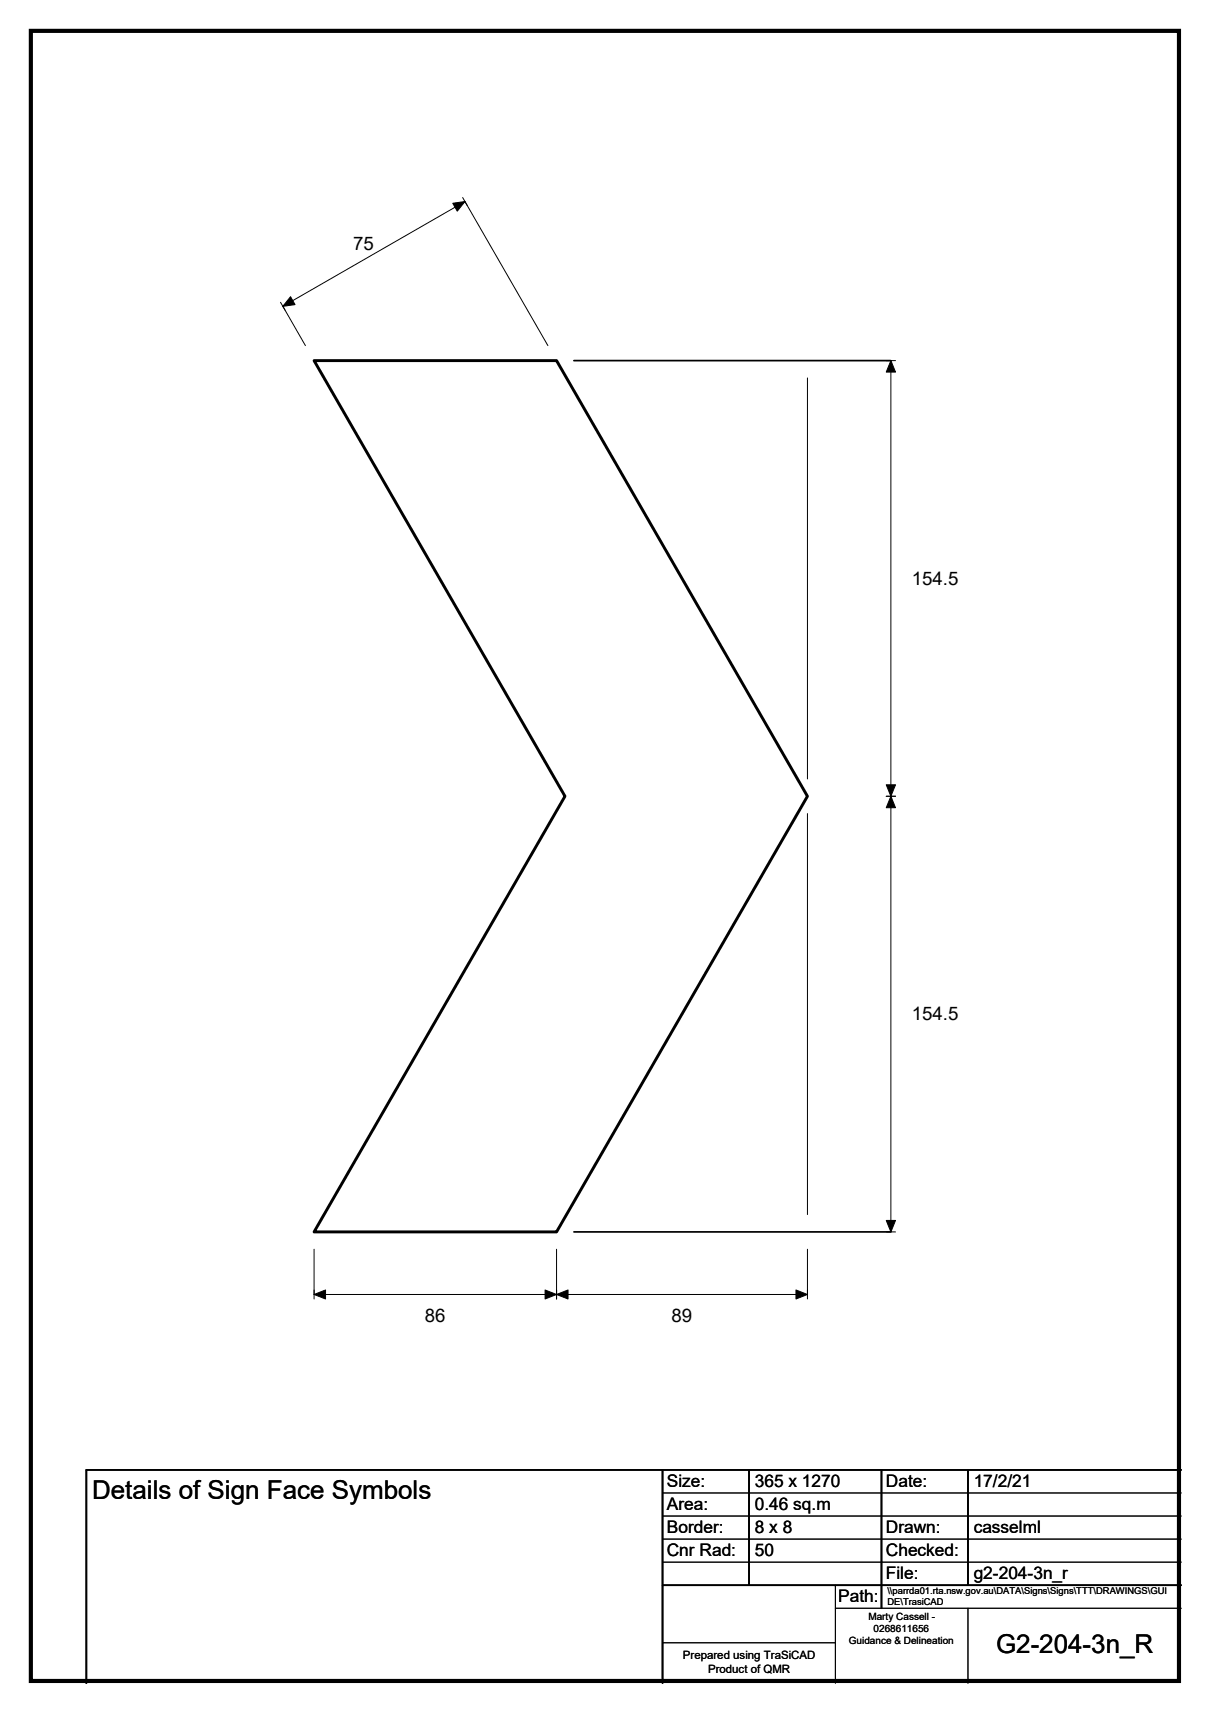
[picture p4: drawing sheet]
<svg xmlns="http://www.w3.org/2000/svg" width="210mm" height="297mm" viewBox="0 0 210 297" stroke-linecap="round" stroke-linejoin="round" font-family="sans-serif">
<defs><g id="words">
<g font-size="4.5">
<text x="16" y="260.1">Details of Sign Face Symbols</text>
<text x="172.8" y="286.9">G2-204-3n_R</text>
</g>
<g font-size="3.2">
<text x="61.3" y="43.3">75</text>
<text x="158.2" y="101.5">154.5</text>
<text x="158.2" y="177">154.5</text>
<text x="73.7" y="229.3">86</text>
<text x="116.5" y="229.3">89</text>
</g>
<g font-size="3">
<text x="115.7" y="258">Size:</text>
<text x="131" y="258">365 x 1270</text>
<text x="153.7" y="258">Date:</text>
<text x="169" y="258">17/2/21</text>
<text x="115.7" y="262">Area:</text>
<text x="131" y="262">0.46 sq.m</text>
<text x="115.7" y="266">Border:</text>
<text x="115.7" y="270">Cnr Rad:</text>
<text x="131" y="266">8 x 8</text>
<text x="131" y="270">50</text>
<text x="153.7" y="266">Drawn:</text>
<text x="153.7" y="270">Checked:</text>
<text x="169" y="266">casselml</text>
<text x="153.7" y="274">File:</text>
<text x="169" y="274">g2-204-3n_r</text>
<text x="145.5" y="278">Path:</text>
</g>
<g font-size="2">
<text x="118.5" y="287.8">Prepared using TraSiCAD</text>
<text x="122.9" y="290.2">Product of QMR</text>
</g>
<g font-size="1.7">
<text x="150.7" y="281.1">Marty Cassell -</text>
<text x="147.3" y="285.2">Guidance &amp; Delineation</text>
<text x="151.6" y="283.1">0268611656</text>
</g>
<g font-size="1.6">
<text x="154" y="276.6">\\parrda01.rta.nsw.gov.au\DATA\Signs\Signs\TTT\DRAWINGS\GUI</text>
<text x="154" y="278.5">DE\TrasiCAD</text>
</g>
</g></defs>
<path d="M99.6 62.6h55M99.6 213.7h55M115 255v37M130 255v20M153 255v24M168 255v20M205 255h-190v37M115 275h90" fill="none" stroke="#000" stroke-width=".3"/>
<g fill="none" stroke="#000" stroke-width=".17">
<path d="M80.3 34.3l14.8 25.7M80.7 35l-31.6 18.1 3.9 6.9M48.7 52.5l.8 1.3M140.1 65.6v69.5M153.8 62.6h1.6M154.6 62.6v151.1M153.8 138.2h1.6M140.1 141.2v69.5M54.5 216.7v8.7M96.6 216.7v8.7M140.1 216.7v8.7M153.8 213.7h1.6"/>
<path d="M54.5 224.6h85.6M115 259h90M115 263h90M115 267h90M115 271h90M145 279h60M145 275v17M168 279v13M115 285h30"/>
</g>
<path d="M78.6 35.3l2.1-.3-1.3 1.6zM50.4 51.5l.8 1.4-2.1 .2zM154.6 62.6l.8 2h-1.6zM153.8 136.2h1.6l-.8 2zM154.6 138.2l.8 1.9h-1.6zM153.8 211.8h1.6l-.8 1.9zM54.5 224.6l2-.8v1.6zM94.6 223.8l2 .8-2 .8zM96.6 224.6l2-.8v1.6zM138.1 223.8l2 .8-2 .8z" fill="#000" stroke="#000" stroke-width=".17"/>
<path d="M54.5 62.6h42.1l43.5 75.6-43.5 75.5h-42.1l43.5-75.5z" fill="none" stroke="#000" stroke-width=".51"/>
<path d="M5.4 5.4h199.2v286.3h-199.2z" fill="none" stroke="#000" stroke-width=".72"/>
<use href="#words"/>
</svg>
